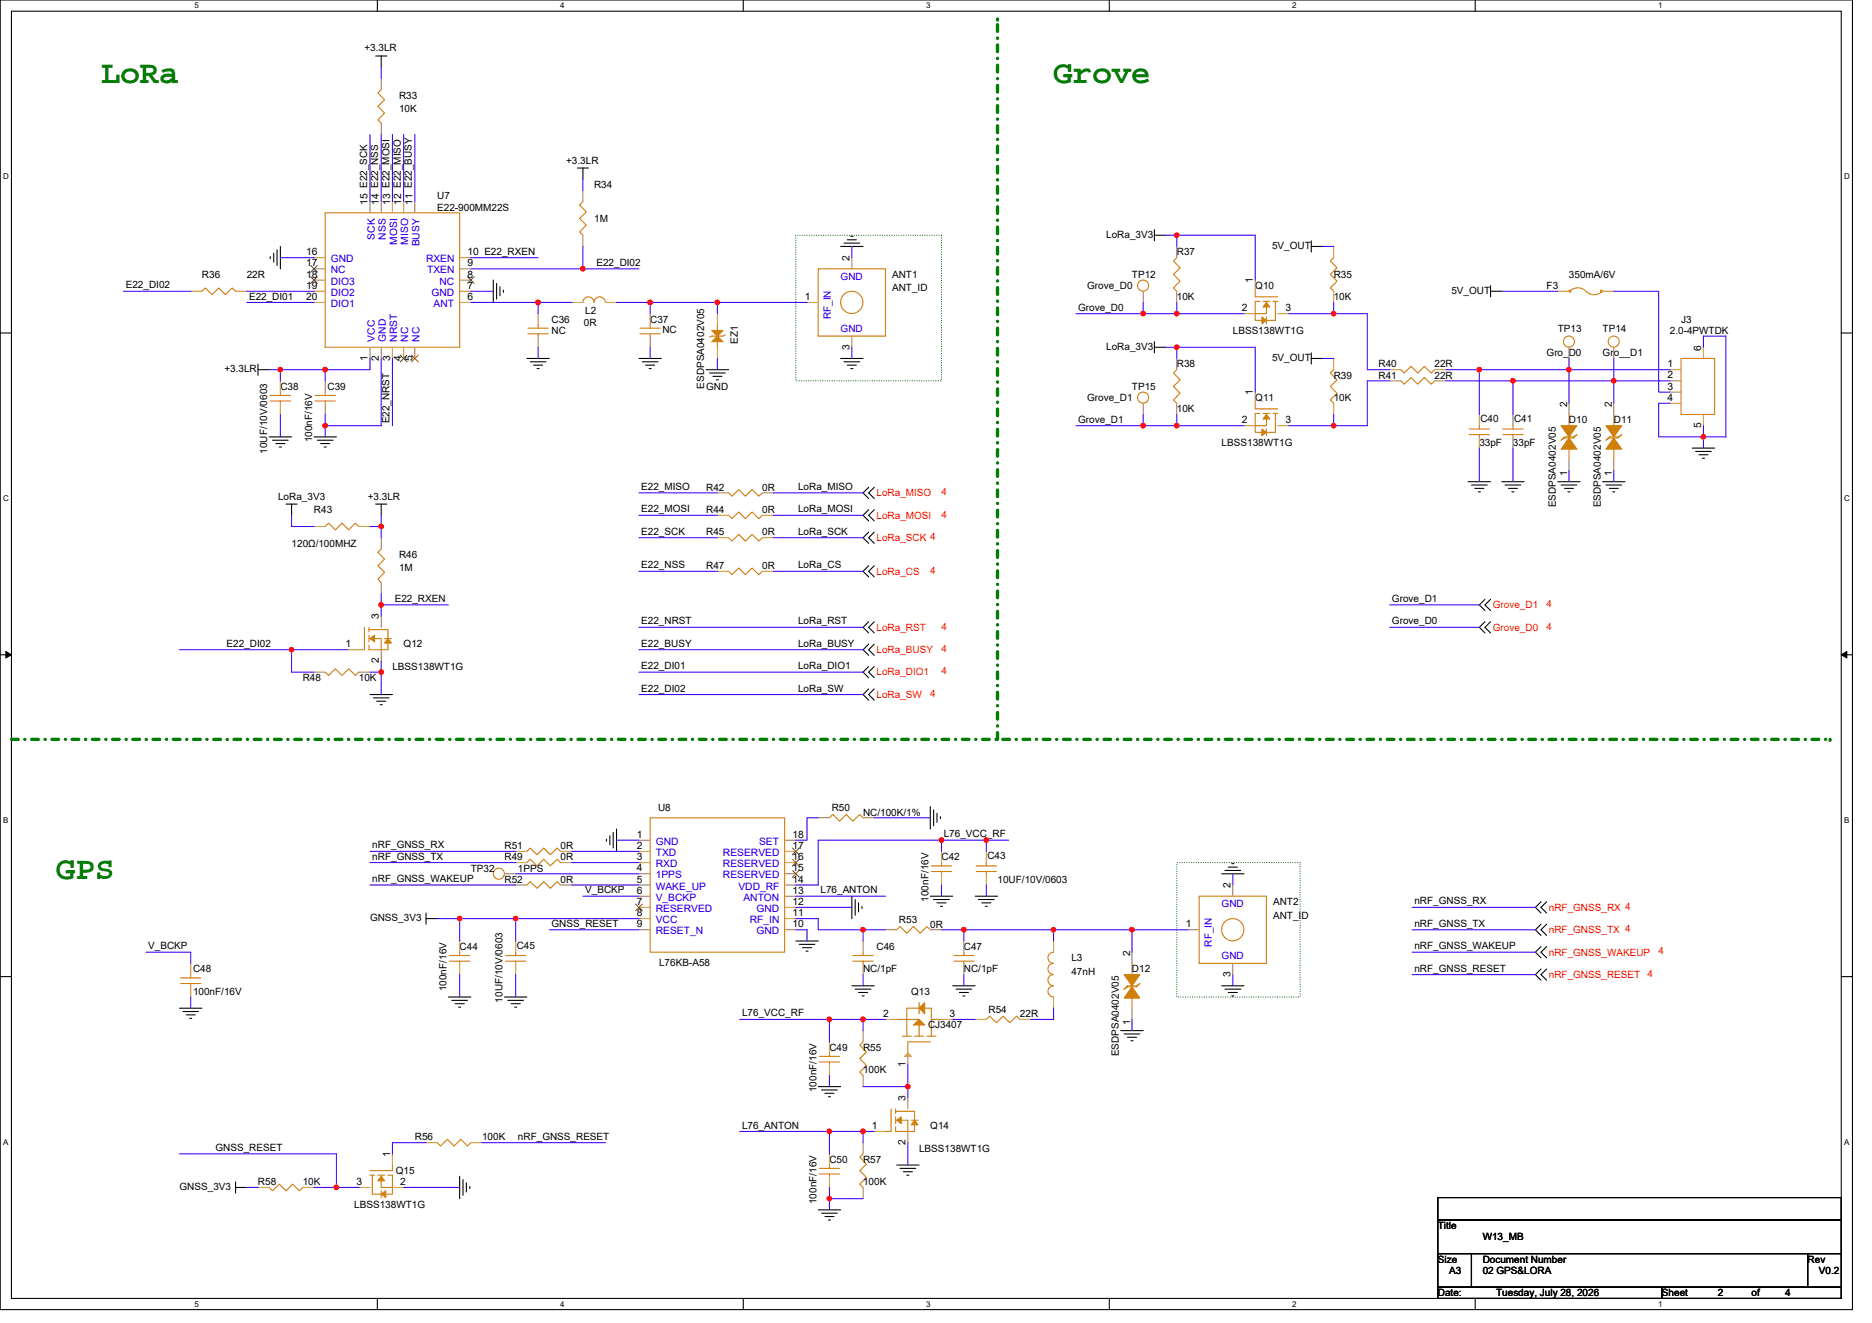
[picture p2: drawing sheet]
<svg xmlns="http://www.w3.org/2000/svg" width="297mm" height="210mm" viewBox="0 0 297 210" stroke-linecap="round" stroke-linejoin="round" font-family="sans-serif">
<defs><g id="words">
<g font-size="5.1" fill="#008000">
<text x="16" y="13.2">LoRa</text>
<text x="167.2" y="13.2">Grove</text>
<text x="8.9" y="139.4">GPS</text>
</g>
<g font-size="1.6">
<text x="57.8" y="8.2">+3.3LR</text>
<text x="63.3" y="15.6">R33</text>
<text x="63.3" y="17.8">10K</text>
<text x="89.8" y="26">+3.3LR</text>
<text x="94.3" y="29.9">R34</text>
<text x="58.3" y="32.5" transform="rotate(-90 58.3 32.5)">15 E22_SCK</text>
<text x="60.1" y="32.5" transform="rotate(-90 60.1 32.5)">14 E22_NSS</text>
<text x="61.9" y="32.5" transform="rotate(-90 61.9 32.5)">13 E22_MOSI</text>
<text x="63.7" y="32.5" transform="rotate(-90 63.7 32.5)">12 E22_MISO</text>
<text x="65.4" y="32.5" transform="rotate(-90 65.4 32.5)">11 E22_BUSY</text>
<text x="69.4" y="31.6">U7</text>
<text x="69.4" y="33.4">E22-900MM22S</text>
<text x="94.3" y="35.2">1M</text>
<text x="48.6" y="40.5">16</text>
<text x="74.2" y="40.5">10 E22_RXEN</text>
<text x="134.8" y="41.4" transform="rotate(-90 134.8 41.4)">2</text>
<text x="175.5" y="37.7">LoRa_3V3</text>
<text x="186.7" y="40.5">R37</text>
<text x="201.8" y="39.5">5V_OUT</text>
<text x="20" y="45.8">E22_DI02</text>
<text x="32" y="44.1">R36</text>
<text x="39.2" y="44.1">22R</text>
<text x="39.5" y="47.5">E22_DI01</text>
<text x="48.6" y="42.3">17</text>
<text x="48.6" y="44.1">18</text>
<text x="48.6" y="45.8">19</text>
<text x="48.6" y="47.6">20</text>
<text x="74.2" y="45.8">7</text>
<text x="74.2" y="44.1">8</text>
<text x="74.2" y="47.6">6</text>
<text x="74.2" y="42.3">9</text>
<text x="94.6" y="42.2">E22_DI02</text>
<text x="127.7" y="47.6">1</text>
<text x="141.6" y="44.1">ANT1</text>
<text x="141.6" y="46.2">ANT_ID</text>
<text x="172.5" y="45.9">Grove_D0</text>
<text x="179.6" y="44.1">TP12</text>
<text x="186.7" y="47.6">10K</text>
<text x="198.8" y="45" transform="rotate(-90 198.8 45)">1</text>
<text x="199.2" y="45.9">Q10</text>
<text x="211.6" y="44.1">R35</text>
<text x="211.6" y="47.6">10K</text>
<text x="230.3" y="46.6">5V_OUT</text>
<text x="245.4" y="45.9">F3</text>
<text x="249" y="44.1">350mA/6V</text>
<text x="87.5" y="51.2">C36</text>
<text x="87.5" y="53">NC</text>
<text x="92.7" y="51.7">0R</text>
<text x="92.9" y="49.8">L2</text>
<text x="103.2" y="51.2">C37</text>
<text x="105.1" y="52.8">NC</text>
<text x="171.1" y="49.3">Grove_D0</text>
<text x="195.6" y="53">LBSS138WT1G</text>
<text x="197" y="49.4">2</text>
<text x="204" y="49.4">3</text>
<text x="247.2" y="52.6">TP13</text>
<text x="254.3" y="52.6">TP14</text>
<text x="265" y="53">2.0-4PWTDK</text>
<text x="266.7" y="51.2">J3</text>
<text x="35.6" y="59">+3.3LR</text>
<text x="58.3" y="57.3" transform="rotate(-90 58.3 57.3)">1</text>
<text x="60.1" y="57.3" transform="rotate(-90 60.1 57.3)">2</text>
<text x="61.9" y="57.3" transform="rotate(-90 61.9 57.3)">3</text>
<text x="63.7" y="57.3" transform="rotate(-90 63.7 57.3)">4</text>
<text x="65.4" y="57.3" transform="rotate(-90 65.4 57.3)">5</text>
<text x="117.1" y="54.6" transform="rotate(-90 117.1 54.6)">EZ1</text>
<text x="134.8" y="55.5" transform="rotate(-90 134.8 55.5)">3</text>
<text x="175.5" y="55.5">LoRa_3V3</text>
<text x="186.7" y="58.3">R38</text>
<text x="201.8" y="57.3">5V_OUT</text>
<text x="218.7" y="58.3">R40</text>
<text x="227.6" y="58.3">22R</text>
<text x="245.4" y="56.5">Gro_D0</text>
<text x="254.3" y="56.5">Gro__D1</text>
<text x="264.6" y="58.3">1</text>
<text x="269.9" y="55.6" transform="rotate(-90 269.9 55.6)">6</text>
<text x="44.5" y="61.9">C38</text>
<text x="52" y="61.9">C39</text>
<text x="111.8" y="61.7" transform="rotate(-90 111.8 61.7)">ESDPSA0402V05</text>
<text x="112.1" y="61.9">GND</text>
<text x="172.5" y="63.6">Grove_D1</text>
<text x="179.6" y="61.9">TP15</text>
<text x="186.7" y="65.4">10K</text>
<text x="198.8" y="62.8" transform="rotate(-90 198.8 62.8)">1</text>
<text x="199.2" y="63.6">Q11</text>
<text x="211.6" y="60.1">R39</text>
<text x="211.6" y="63.6">10K</text>
<text x="218.7" y="60.1">R41</text>
<text x="227.6" y="60.1">22R</text>
<text x="248.7" y="64.5" transform="rotate(-90 248.7 64.5)">2</text>
<text x="255.8" y="64.5" transform="rotate(-90 255.8 64.5)">2</text>
<text x="264.6" y="61.8">3</text>
<text x="264.6" y="63.6">4</text>
<text x="264.6" y="60.1">2</text>
<text x="49.5" y="70.2" transform="rotate(-90 49.5 70.2)">100nF/16V</text>
<text x="61.8" y="67.2" transform="rotate(-90 61.8 67.2)">E22_NRST</text>
<text x="171.1" y="67.1">Grove_D1</text>
<text x="193.8" y="70.8">LBSS138WT1G</text>
<text x="197" y="67.2">2</text>
<text x="204" y="67.2">3</text>
<text x="234.7" y="70.8">33pF</text>
<text x="234.9" y="67">C40</text>
<text x="240.1" y="70.8">33pF</text>
<text x="240.2" y="67">C41</text>
<text x="249" y="67.2">D10</text>
<text x="256.1" y="67.2">D11</text>
<text x="269.9" y="67.9" transform="rotate(-90 269.9 67.9)">5</text>
<text x="42.4" y="72" transform="rotate(-90 42.4 72)">10UF/10V/0603</text>
<text x="101.7" y="77.8">E22_MISO</text>
<text x="112.1" y="77.9">R42</text>
<text x="120.9" y="77.9">0R</text>
<text x="126.6" y="77.8">LoRa_MISO</text>
<text x="248.7" y="75.6" transform="rotate(-90 248.7 75.6)">1</text>
<text x="255.8" y="75.6" transform="rotate(-90 255.8 75.6)">1</text>
<text x="44.1" y="79.3">LoRa_3V3</text>
<text x="49.8" y="81.4">R43</text>
<text x="58.4" y="79.3">+3.3LR</text>
<text x="101.7" y="81.3">E22_MOSI</text>
<text x="112.1" y="81.4">R44</text>
<text x="120.9" y="81.4">0R</text>
<text x="126.6" y="81.3">LoRa_MOSI</text>
<text x="246.9" y="80.5" transform="rotate(-90 246.9 80.5)">ESDPSA0402V05</text>
<text x="254" y="80.5" transform="rotate(-90 254 80.5)">ESDPSA0402V05</text>
<text x="46.3" y="86.8">120Ω/100MHZ</text>
<text x="63.3" y="88.5">R46</text>
<text x="101.7" y="84.9">E22_SCK</text>
<text x="112.1" y="85">R45</text>
<text x="120.9" y="85">0R</text>
<text x="126.6" y="84.9">LoRa_SCK</text>
<text x="62.6" y="95.5">E22_RXEN</text>
<text x="63.3" y="90.7">1M</text>
<text x="101.7" y="90.2">E22_NSS</text>
<text x="112.1" y="90.3">R47</text>
<text x="120.9" y="90.3">0R</text>
<text x="126.6" y="90.2">LoRa_CS</text>
<text x="220.9" y="95.5">Grove_D1</text>
<text x="60.1" y="98.3" transform="rotate(-90 60.1 98.3)">3</text>
<text x="101.7" y="99.1">E22_NRST</text>
<text x="126.6" y="99.1">LoRa_RST</text>
<text x="220.9" y="99.1">Grove_D0</text>
<text x="36" y="102.7">E22_DI02</text>
<text x="54.8" y="102.7">1</text>
<text x="60.1" y="105.3" transform="rotate(-90 60.1 105.3)">2</text>
<text x="62.3" y="106.3">LBSS138WT1G</text>
<text x="64" y="102.8">Q12</text>
<text x="101.7" y="102.7">E22_BUSY</text>
<text x="101.7" y="106.2">E22_DI01</text>
<text x="126.6" y="106.2">LoRa_DIO1</text>
<text x="126.6" y="102.7">LoRa_BUSY</text>
<text x="48" y="108.1">R48</text>
<text x="56.9" y="108.1">10K</text>
<text x="101.7" y="109.8">E22_DI02</text>
<text x="126.6" y="109.8">LoRa_SW</text>
<text x="104.4" y="128.7">U8</text>
<text x="132" y="128.7">R50</text>
<text x="136.9" y="129.4">NC/100K/1%</text>
<text x="59.1" y="134.7">nRF_GNSS_RX</text>
<text x="59.1" y="136.4">nRF_GNSS_TX</text>
<text x="80" y="134.8">R51</text>
<text x="80" y="136.5">R49</text>
<text x="88.9" y="134.8">0R</text>
<text x="88.9" y="136.5">0R</text>
<text x="101" y="133">1</text>
<text x="101" y="134.7">2</text>
<text x="101" y="136.5">3</text>
<text x="125.7" y="136.5">16</text>
<text x="125.7" y="134.7">17</text>
<text x="125.7" y="133">18</text>
<text x="149.4" y="136.5">C42</text>
<text x="149.8" y="132.9">L76_VCC_RF</text>
<text x="156.7" y="136.4">C43</text>
<text x="59.1" y="140">nRF_GNSS_WAKEUP</text>
<text x="74.7" y="138.3">TP32</text>
<text x="80" y="140.1">R52</text>
<text x="82.2" y="138.3">1PPS</text>
<text x="88.9" y="140.1">0R</text>
<text x="92.9" y="141.8">V_BCKP</text>
<text x="101" y="138.3">4</text>
<text x="101" y="140.1">5</text>
<text x="101" y="141.9">6</text>
<text x="101" y="143.6">7</text>
<text x="125.7" y="143.6">12</text>
<text x="125.7" y="138.3">15</text>
<text x="125.7" y="141.9">13</text>
<text x="125.7" y="140.1">14</text>
<text x="130.2" y="141.8">L76_ANTON</text>
<text x="147.3" y="143.1" transform="rotate(-90 147.3 143.1)">100nF/16V</text>
<text x="158.3" y="140.1">10UF/10V/0603</text>
<text x="195.2" y="141" transform="rotate(-90 195.2 141)">2</text>
<text x="202" y="143.7">ANT2</text>
<text x="224.4" y="143.6">nRF_GNSS_RX</text>
<text x="58.7" y="146.2">GNSS_3V3</text>
<text x="87.5" y="147.1">GNSS_RESET</text>
<text x="101" y="145.4">8</text>
<text x="101" y="147.2">9</text>
<text x="125.7" y="147.2">10</text>
<text x="125.7" y="145.4">11</text>
<text x="142.6" y="146.5">R53</text>
<text x="147.6" y="147.2">0R</text>
<text x="188.1" y="147.2">1</text>
<text x="202" y="145.8">ANT_ID</text>
<text x="224.4" y="147.1">nRF_GNSS_TX</text>
<text x="23.5" y="150.7">V_BCKP</text>
<text x="30.6" y="154.3">C48</text>
<text x="72.9" y="150.8">C44</text>
<text x="82" y="150.6">C45</text>
<text x="104.6" y="153.3">L76KB-A58</text>
<text x="136.9" y="154.3">NC/1pF</text>
<text x="139.1" y="150.8">C46</text>
<text x="152.9" y="150.8">C47</text>
<text x="152.9" y="154.3">NC/1pF</text>
<text x="170" y="152.5">L3</text>
<text x="170" y="154.7">47nH</text>
<text x="179.3" y="151.7" transform="rotate(-90 179.3 151.7)">2</text>
<text x="179.6" y="154.3">D12</text>
<text x="195.2" y="155.1" transform="rotate(-90 195.2 155.1)">3</text>
<text x="224.4" y="150.7">nRF_GNSS_WAKEUP</text>
<text x="224.4" y="154.2">nRF_GNSS_RESET</text>
<text x="30.6" y="157.9">100nF/16V</text>
<text x="70.9" y="157.4" transform="rotate(-90 70.9 157.4)">100nF/16V</text>
<text x="79.8" y="159.1" transform="rotate(-90 79.8 159.1)">10UF/10V/0603</text>
<text x="117.7" y="161.3">L76_VCC_RF</text>
<text x="140.1" y="161.4">2</text>
<text x="144.6" y="157.9">Q13</text>
<text x="150.6" y="161.4">3</text>
<text x="156.9" y="160.7">R54</text>
<text x="161.8" y="161.4">22R</text>
<text x="131.6" y="166.8">C49</text>
<text x="136.9" y="166.8">R55</text>
<text x="147.3" y="163.2">CJ3407</text>
<text x="177.5" y="167.7" transform="rotate(-90 177.5 167.7)">ESDPSA0402V05</text>
<text x="179.3" y="162.7" transform="rotate(-90 179.3 162.7)">1</text>
<text x="129.5" y="173.4" transform="rotate(-90 129.5 173.4)">100nF/16V</text>
<text x="136.9" y="170.3">100K</text>
<text x="143.7" y="169.3" transform="rotate(-90 143.7 169.3)">1</text>
<text x="117.7" y="179.1">L76_ANTON</text>
<text x="138.4" y="179.2">1</text>
<text x="143.7" y="174.8" transform="rotate(-90 143.7 174.8)">3</text>
<text x="147.6" y="179.2">Q14</text>
<text x="34.2" y="182.7">GNSS_RESET</text>
<text x="61.9" y="183.7" transform="rotate(-90 61.9 183.7)">1</text>
<text x="65.8" y="181">R56</text>
<text x="76.5" y="181">100K</text>
<text x="82.2" y="180.9">nRF_GNSS_RESET</text>
<text x="131.6" y="184.6">C50</text>
<text x="136.9" y="184.6">R57</text>
<text x="143.7" y="181.7" transform="rotate(-90 143.7 181.7)">2</text>
<text x="145.8" y="182.8">LBSS138WT1G</text>
<text x="28.5" y="188.8">GNSS_3V3</text>
<text x="40.9" y="188.1">R58</text>
<text x="48" y="188.1">10K</text>
<text x="56.2" y="191.7">LBSS138WT1G</text>
<text x="56.6" y="188.1">3</text>
<text x="62.8" y="186.3">Q15</text>
<text x="63.5" y="188.1">2</text>
<text x="129.5" y="191.1" transform="rotate(-90 129.5 191.1)">100nF/16V</text>
<text x="136.9" y="188.1">100K</text>
<text x="228.2" y="195.1">Title</text>
<text x="235.3" y="196.8">W13_MB</text>
<text x="228.2" y="200.4">Size</text>
<text x="229.9" y="202.2">A3</text>
<text x="235.3" y="200.4">Document Number</text>
<text x="235.3" y="202.2">02 GPS&amp;LORA</text>
<text x="286.8" y="200.4">Rev</text>
<text x="288.6" y="202.2">V0.2</text>
<text x="228.2" y="205.7">Date:</text>
<text x="237.4" y="205.7">Tuesday, July 28, 2026</text>
<text x="263.7" y="205.7">Sheet</text>
<text x="272.6" y="205.7">2</text>
<text x="277.9" y="205.7">of</text>
<text x="283.3" y="205.7">4</text>
</g>
<g font-size="1.6" fill="#00c">
<text x="52.5" y="41.6">GND</text>
<text x="59.5" y="38" transform="rotate(-90 59.5 38)">SCK</text>
<text x="61.2" y="38" transform="rotate(-90 61.2 38)">NSS</text>
<text x="63" y="38.8" transform="rotate(-90 63 38.8)">MOSI</text>
<text x="64.8" y="38.8" transform="rotate(-90 64.8 38.8)">MISO</text>
<text x="66.6" y="39.1" transform="rotate(-90 66.6 39.1)">BUSY</text>
<text x="67.6" y="41.6">RXEN</text>
<text x="52.5" y="43.4">NC</text>
<text x="52.5" y="45.2">DIO3</text>
<text x="52.5" y="46.9">DIO2</text>
<text x="67.8" y="43.4">TXEN</text>
<text x="68.5" y="46.9">GND</text>
<text x="69.7" y="45.2">NC</text>
<text x="133.4" y="44.4">GND</text>
<text x="52.5" y="48.7">DIO1</text>
<text x="68.8" y="48.7">ANT</text>
<text x="131.8" y="50.7" transform="rotate(-90 131.8 50.7)">RF_IN</text>
<text x="133.4" y="52.6">GND</text>
<text x="59.5" y="54.2" transform="rotate(-90 59.5 54.2)">VCC</text>
<text x="61.2" y="54.2" transform="rotate(-90 61.2 54.2)">GND</text>
<text x="63" y="54.2" transform="rotate(-90 63 54.2)">NRST</text>
<text x="64.8" y="54.2" transform="rotate(-90 64.8 54.2)">NC</text>
<text x="66.6" y="54.2" transform="rotate(-90 66.6 54.2)">NC</text>
<text x="104.1" y="134.1">GND</text>
<text x="104.1" y="135.8">TXD</text>
<text x="104.1" y="137.6">RXD</text>
<text x="114.7" y="137.6">RESERVED</text>
<text x="114.7" y="135.8">RESERVED</text>
<text x="120.5" y="134.1">SET</text>
<text x="104.1" y="139.4">1PPS</text>
<text x="104.1" y="141.2">WAKE_UP</text>
<text x="104.1" y="143">V_BCKP</text>
<text x="114.7" y="139.4">RESERVED</text>
<text x="117.2" y="141.2">VDD_RF</text>
<text x="118" y="143">ANTON</text>
<text x="104.1" y="144.7">RESERVED</text>
<text x="104.1" y="146.5">VCC</text>
<text x="104.1" y="148.3">RESET_N</text>
<text x="119" y="146.5">RF_IN</text>
<text x="120" y="148.3">GND</text>
<text x="120" y="144.7">GND</text>
<text x="193.8" y="144">GND</text>
<text x="192.3" y="150.2" transform="rotate(-90 192.3 150.2)">RF_IN</text>
<text x="193.8" y="152.2">GND</text>
</g>
<g font-size="1.6" fill="#f00">
<text x="139.1" y="78.8">LoRa_MISO</text>
<text x="139.1" y="82.3">LoRa_MOSI</text>
<text x="149.4" y="78.6">4</text>
<text x="149.4" y="82.1">4</text>
<text x="139.1" y="85.9">LoRa_SCK 4</text>
<text x="139.1" y="91.2">LoRa_CS</text>
<text x="147.6" y="91">4</text>
<text x="139.1" y="100.1">LoRa_RST</text>
<text x="149.4" y="99.9">4</text>
<text x="236.9" y="96.5">Grove_D1</text>
<text x="236.9" y="100.1">Grove_D0</text>
<text x="245.4" y="96.4">4</text>
<text x="245.4" y="99.9">4</text>
<text x="139.1" y="103.7">LoRa_BUSY</text>
<text x="139.1" y="107.2">LoRa_DIO1</text>
<text x="149.4" y="103.5">4</text>
<text x="149.4" y="107">4</text>
<text x="139.1" y="110.8">LoRa_SW</text>
<text x="147.6" y="110.6">4</text>
<text x="245.8" y="148.1">nRF_GNSS_TX 4</text>
<text x="245.8" y="144.5">nRF_GNSS_RX 4</text>
<text x="245.8" y="155.2">nRF_GNSS_RESET</text>
<text x="245.8" y="151.7">nRF_GNSS_WAKEUP</text>
<text x="261.4" y="155">4</text>
<text x="263.2" y="151.5">4</text>
</g>
<g font-size="1.3">
<text x="30.8" y="1.3">5</text>
<text x="88.9" y="1.3">4</text>
<text x="147" y="1.3">3</text>
<text x="205" y="1.3">2</text>
<text x="263.1" y="1.3">1</text>
<text x=".5" y="28.4">D</text>
<text x="292.6" y="28.4">D</text>
<text x=".5" y="79.5">C</text>
<text x="292.6" y="79.5">C</text>
<text x=".5" y="130.6">B</text>
<text x="292.6" y="130.6">B</text>
<text x=".5" y="181.7">A</text>
<text x="292.6" y="181.7">A</text>
<text x="30.8" y="207.4">5</text>
<text x="88.9" y="207.4">4</text>
<text x="147" y="207.4">3</text>
<text x="205" y="207.4">2</text>
<text x="263.1" y="207.4">1</text>
</g>
</g></defs>
<path d="M0 0h293.9v207.9h-293.9zM1.8 1.8h290.4v204.3h-290.4z" fill="none" stroke="#000" stroke-width=".17"/>
<g fill="#fff">
<path d="M30.8 .2h.7v1.4h-.7z"/>
<path d="M30.8 206.3h.7v1.4h-.7z"/>
</g>
<path d="M59.9 0v1.8M59.9 206.1v1.8" fill="none" stroke="#000" stroke-width=".17"/>
<g fill="#fff">
<path d="M88.9 .2h.7v1.4h-.7z"/>
<path d="M88.9 206.3h.7v1.4h-.7z"/>
</g>
<path d="M117.9 0v1.8M117.9 206.1v1.8" fill="none" stroke="#000" stroke-width=".17"/>
<g fill="#fff">
<path d="M147 .2h.7v1.4h-.7z"/>
<path d="M147 206.3h.7v1.4h-.7z"/>
</g>
<path d="M176 0v1.8M176 206.1v1.8" fill="none" stroke="#000" stroke-width=".17"/>
<g fill="#fff">
<path d="M205 .2h.7v1.4h-.7z"/>
<path d="M205 206.3h.7v1.4h-.7z"/>
</g>
<path d="M234.1 0v1.8M234.1 206.1v1.8" fill="none" stroke="#000" stroke-width=".17"/>
<g fill="#fff">
<path d="M263.1 .2h.7v1.4h-.7z"/>
<path d="M263.1 206.3h.7v1.4h-.7z"/>
<path d="M.5 27.3h.9v1.4h-.9z"/>
<path d="M292.6 27.3h.9v1.4h-.9z"/>
<path d="M.5 78.4h.9v1.4h-.9z"/>
<path d="M292.6 78.4h.9v1.4h-.9z"/>
</g>
<path d="M0 52.9h1.8M292.2 52.9h1.7" fill="none" stroke="#000" stroke-width=".17"/>
<g fill="#fff">
<path d="M.5 129.5h.8v1.4h-.8z"/>
<path d="M292.6 129.5h.9v1.4h-.9z"/>
</g>
<path d="M0 103.9h1.8M292.2 103.9h1.7" fill="none" stroke="#000" stroke-width=".17"/>
<path d="M.9 103.4l.9 .5-.9 .5zM292.2 103.9l.8-.5v1z" fill="#000" stroke="#000" stroke-width=".16"/>
<g fill="#fff">
<path d="M.5 180.5h.8v1.4h-.8z"/>
<path d="M292.6 180.5h.9v1.4h-.9z"/>
</g>
<g fill="none" stroke="#000" stroke-width=".17">
<path d="M59.6 8.9h1.8M60.5 8.9v1.8M44 39.6v2.5M44.5 39.1v3.6M91.6 26.7h1.8M92.5 26.7v1.7M133.4 39.1h3.5M133.9 38.6h2.5M134.4 38.1h1.5M135 37.5h.3M183.2 37.3h1.8M183.2 36.4v1.8"/>
<path d="M208.1 39.1h1.7M208.1 38.2v1.8M40.9 58.7h1.8M40.9 57.8v1.8M42.9 40.7v.4M43.4 40.2v1.4M78.3 44.5v3.5M78.8 45v2.5M79.3 45.5v1.4M79.9 46.1v.3M83.6 56.9h3.6M84.1 57.4h2.5"/>
<path d="M84.7 58h1.4M85.2 58.5h.4M101.4 56.9h3.5M101.9 57.4h2.5M102.4 58h1.5M103 58.5h.3M112.1 58.7h3.5M112.6 59.2h2.5M113.1 59.7h1.5M133.4 56.9h3.5M133.9 57.4h2.5M134.4 58h1.5"/>
<path d="M135 58.5h.3M183.2 55.1h1.8M183.2 54.2v1.8M208.1 56.9h1.7M208.1 56v1.8M236.5 46.2h1.8M236.5 45.3v1.8M42.7 69.3h3.6M43.2 69.9h2.5M43.8 70.4h1.4M44.3 71h.4M49.8 69.3h3.6"/>
<path d="M50.4 69.9h2.4M50.9 70.4h1.4M51.4 71h.4M113.7 60.3h.3M137.8 77.3l-.9 .9 .9 .9M138.7 77.3l-.9 .9 .9 .9M233 76.5h3.5M233.5 77h2.5M234 77.5h1.5M234.6 78.1h.3M238.3 76.5h3.5M238.8 77h2.5"/>
<path d="M239.3 77.5h1.5M239.9 78.1h.3M247.2 76.5h3.5M247.7 77h2.5M248.2 77.5h1.5M248.8 78.1h.3M254.3 76.5h3.5M254.8 77h2.5M255.4 77.5h1.4M255.9 78.1h.3M268.5 71.1h3.6M269 71.6h2.5"/>
<path d="M269.6 72.2h1.4M270.1 72.7h.4M45.4 80h1.8M46.3 80v1.8M59.6 80h1.8M60.5 80v1.8M137.8 80.9l-.9 .9 .9 .9M137.8 84.5l-.9 .8 .9 .9M137.8 89.8l-.9 .9 .9 .9M137.8 98.7l-.9 .9 .9 .9M138.7 80.9l-.9 .9 .9 .9M138.7 84.5l-.9 .8 .9 .9"/>
<path d="M138.7 89.8l-.9 .9 .9 .9M138.7 98.7l-.9 .9 .9 .9M235.6 95.1l-.9 .9 .9 .9M235.6 98.7l-.9 .9 .9 .9M236.5 95.1l-.9 .9 .9 .9M236.5 98.7l-.9 .9 .9 .9M58.7 110.2h3.6M59.2 110.8h2.5M59.8 111.3h1.4M60.3 111.8h.4M137.8 109.3l-.9 .9 .9 .9M137.8 102.2l-.9 .9 .9 .9"/>
<path d="M137.8 105.8l-.9 .9 .9 .9M138.7 109.3l-.9 .9 .9 .9M138.7 102.2l-.9 .9 .9 .9M138.7 105.8l-.9 .9 .9 .9M96.2 133.2v.3M96.8 132.6v1.5M97.3 132.1v2.5M97.8 131.6v3.5M147.6 128v3.6M148.1 128.5v2.5M148.7 129.1v1.4M149.2 129.6v.4"/>
<path d="M193.8 138.7h3.6M194.4 138.2h2.5M194.9 137.6h1.4M195.4 137.1h.4M0 155h1.8M67.6 145.8h1.8M67.6 144.9v1.8M71.2 158.2h3.5M71.7 158.8h2.5M72.2 159.3h1.5M72.8 159.9h.3M80 158.2h3.6"/>
<path d="M80.6 158.8h2.5M81.1 159.3h1.4M81.7 159.9h.3M126.3 149.4h3.5M126.8 149.9h2.5M127.3 150.4h1.5M127.9 151h.3M135.2 156.5h3.5M135.2 142.2v3.6M135.7 157h2.5M135.7 142.8v2.5M136.2 157.5h1.5"/>
<path d="M136.2 143.3v1.4M136.8 158.1h.3M136.8 143.8v.4M147.6 142.2h3.6M148.1 142.8h2.5M148.7 143.3h1.4M149.2 143.8h.4M151.2 156.5h3.5M151.7 157h2.5M152.2 157.5h1.5M152.8 158.1h.3M154.7 142.2h3.6"/>
<path d="M155.3 142.8h2.5M155.8 143.3h1.4M156.3 143.8h.4M193.8 156.5h3.6M194.4 157h2.5M194.9 157.5h1.4M195.4 158.1h.4M244.5 153.8l-.9 .9 .9 .9M244.5 150.2l-.9 .9 .9 .9M244.5 146.7l-.9 .9 .9 .9M244.5 143.1l-.9 .9 .9 .9M245.4 153.8l-.9 .9 .9 .9"/>
<path d="M245.4 150.2l-.9 .9 .9 .9M245.4 146.7l-.9 .9 .9 .9M245.4 143.1l-.9 .9 .9 .9M292.2 155h1.7M28.5 160h3.5M29 160.5h2.5M29.5 161.1h1.5M30.1 161.6h.3M129.8 172.5h3.6M130.4 173h2.5M130.9 173.5h1.4M131.4 174.1h.4"/>
<path d="M177.8 163.6h3.6M178.4 164.1h2.5M178.9 164.6h1.4M179.4 165.2h.4M37.4 188.5h1.8M37.4 187.6v1.8M72.9 186.7v3.5M73.5 187.2v2.5M74 187.7v1.5M74.5 188.3v.3M129.8 192h3.6M130.4 192.6h2.5"/>
<path d="M130.9 193.1h1.4M131.4 193.6h.4M142.3 184.9h3.5M142.8 185.4h2.5M143.3 186h1.5M143.9 186.5h.3M228.2 190.1h64v3.5h-64zM228.2 193.6h64v5.4h-64zM228.2 199h5.3v5.3h-5.3zM233.5 199h53.3v5.3h-53.3zM286.8 199h5.4v5.3h-5.4zM228.2 204.3h35.5v1.8h-35.5z"/>
<path d="M263.7 204.3h28.5v1.8h-28.5z"/>
</g>
<path d="M158.3 3h.1M1.8 117.3h288.6M158.3 117.3v-114.3M290.4 117.3h.1" fill="none" stroke="#008000" stroke-width=".53" stroke-dasharray="1.1 1.1 0 1.1"/>
<path d="M126.3 37.3h23.1v23.2h-23.1zM186.7 136.9h19.6v21.3h-19.6z" fill="none" stroke="#008000" stroke-width=".17" stroke-dasharray="0 .3"/>
<g fill="none" stroke="#cc8006" stroke-width=".17">
<path d="M60.5 14.2l-.5 .6 1 1-1 1.1 1 1-1 1.1 .5 .6M51.6 33.8h21.3v21.3h-21.3zM92.5 32l-.5 .5 1 1.1-1 1.1 1 1-1 1.1 .5 .5M32 46.2l.6-.5 1.1 1.1 1-1.1 1.1 1.1 1-1.1 .6 .5M83.8 52.1h3.2M83.8 53h3.2M85.4 53v.3M85.4 51.6v.5M92.5 48a.88 .88 0 0 1 .9-.9 .88 .88 0 0 1 .9 .9M94.3 48a.88 .88 0 0 1 .9-.9 .88 .88 0 0 1 .8 .9M101.6 52.1h3.2M101.6 53h3.2"/>
<path d="M103.2 53v.3M103.2 51.6v.5M113.8 51.6v1.2M113.8 53.7v1.4M115.1 53.2l-.4 .1h-1.8l-.3 .2M129.8 42.7h10.7v10.6h-10.7zM186.7 58.7l-.5 .5 1.1 1.1-1.1 1 1.1 1.1-1.1 1.1 .5 .5M186.7 40.9l-.5 .5 1.1 1.1-1.1 1.1 1.1 1-1.1 1.1 .5 .5M199.2 46.2v.9h3.5M199.2 49.8v1h3.2v-1M199.9 47.8h-.7v2M200.4 47.8h1.1"/>
<path d="M201 47.8v2h-1.8M201 50.3v1.1M202 47.8h.7M202.4 49.8h.1M202.4 47.8v2M211.6 58.7l-.5 .5 1 1.1-1 1 1 1.1-1 1.1 .5 .5M211.6 40.9l-.5 .5 1 1.1-1 1.1 1 1-1 1.1 .5 .5M222.3 58.7l.5 .5 1.1-1.1 1.1 1.1 1-1.1 1.1 1.1 .5-.5M249 46.2a1.96 1.96 0 0 1 2.6 0 1.91 1.91 0 0 0 2.7 0M249 46.1h.2v.2h-.2zM254 46.1h.2v.2h-.2zM266.7 56.9h5.4v8.9h-5.4z"/>
<path d="M42.9 62.8h3.2M42.9 63.6h3.2M44.5 63.6v.4M44.5 62.2v.6M50 62.8h3.2M50 63.6h3.2M51.6 63.6v.4M51.6 62.2v.6M115.6 78.2l.5 .6 1.1-1.1 1.1 1.1 1-1.1 1.1 1.1 .5-.6M199.2 64v.9h3.5M199.2 67.6v1h3.2v-1M199.9 65.6h-.7v2"/>
<path d="M200.4 65.6h1.1M201 65.6v2h-1.8M201 68.1v1.1M202 65.6h.7M202.4 67.6h.1M202.4 65.6v2M222.3 60.5l.5 .5 1.1-1.1 1.1 1.1 1-1.1 1.1 1.1 .5-.5M233.1 68.1h3.2M233.1 69h3.2M234.7 69v.3M234.7 67.6v.5M238.5 68.1h3.2"/>
<path d="M238.5 69h3.2M240.1 69v.3M240.1 67.6v.5M247.7 69.9l.5-.6h1.5l.5-.3-.5 .5h-1.5zM249 65.8v1.8M249 71.3v1.6M254.8 69.9l.6-.6h1.4l.5-.3-.5 .5h-1.4zM256.1 65.8v1.8M256.1 71.3v1.6M51.6 83.6l.5-.6 1.1 1.1 1.1-1.1 1 1.1 1.1-1.1 .5 .6M57.8 99.6v3.5h-.9M58.5 99.9h2"/>
<path d="M58.5 99.6v.7M60.5 87.1l-.5 .6 1 1-1 1.1 1 1-1 1.1 .5 .6M60.5 99.9h.1M60.5 99.9h1v3.2h-1M115.6 85.3l.5 .6 1.1-1.1 1.1 1.1 1-1.1 1.1 1.1 .5-.6M115.6 81.8l.5 .5 1.1-1 1.1 1 1-1 1.1 1 .5-.5M115.6 90.7l.5 .5 1.1-1.1 1.1 1.1 1-1.1 1.1 1.1 .5-.5M51.6 106.7l.5 .5 1.1-1 1.1 1 1-1 1.1 1 .5-.5M58.5 102.4v.7h2M58.5 101.3h2v1.8M58.5 100.8v1.1M61 101.3h1.1"/>
<path d="M83.6 135.1l.5-.5 1.1 1.1 1.1-1.1 1 1.1 1.1-1.1 .5 .5M83.6 136.9l.5-.5 1.1 1 1.1-1 1 1 1.1-1 .5 .5M103.2 129.8h21.3v21.3h-21.3zM131.6 129.8l.5-.5 1.1 1 1.1-1 1 1 1.1-1 .5 .5M147.8 137.4h3.2M147.8 138.3h3.2M149.4 138.3v.4M149.4 136.9v.5M154.9 137.4h3.2M154.9 138.3h3.2M156.5 138.3v.4M156.5 136.9v.5"/>
<path d="M28.7 155.2h3.2M28.7 156.1h3.2M30.3 156.1v.4M30.3 154.7v.5M71.3 151.7h3.2M71.3 152.5h3.2M72.9 152.5v.4M72.9 151.1v.6M80.2 151.7h3.2M80.2 152.5h3.2M81.8 152.5v.4M81.8 151.1v.6"/>
<path d="M83.6 140.5l.5-.6 1.1 1.1 1.1-1.1 1 1.1 1.1-1.1 .5 .6M135.3 151.7h3.3M135.3 152.5h3.3M136.9 152.5v.4M136.9 151.1v.6M142.3 147.6l.5-.6 1.1 1.1 1-1.1 1.1 1.1 1.1-1.1 .5 .6M145.8 159.1v1.8M151.3 151.7h3.3M151.3 152.5h3.3M152.9 152.5v.4M152.9 151.1v.6M167.1 151.1a.88 .88 0 0 0-.8 .9 .88 .88 0 0 0 .8 .9"/>
<path d="M167.1 152.9a.88 .88 0 0 0-.8 .9 .88 .88 0 0 0 .8 .9 .89 .89 0 0 0-.8 .9 .89 .89 0 0 0 .8 .8 .89 .89 0 0 0-.8 .9 .89 .89 0 0 0 .8 .9M178.9 156.5h1.4l.6-.4-.6 .5h-1.4l-.5 .4zM179.6 152.9v1.8M179.6 158.4v1.6M190.3 142.2h10.7v10.7h-10.7zM130 167.7h3.2M130 168.6h3.2M131.6 168.6v.3M131.6 167.1v.6M136.9 165.4l-.5 .5 1.1 1.1-1.1 1 1.1 1.1-1.1 1.1 .5 .5M141.4 176v3.6h-.9M142.1 176.4h2"/>
<path d="M142.1 178.9v.7h2M142.1 177.8h2v1.8M142.1 176v.7M142.1 177.3v1M142.3 161.8h3.5M143.2 164.5h1.4M144.1 176.4h.1M144.1 176.4h1v3.2h-1M144.6 177.8h1.1M145.1 164.5h1.5M145.8 160h-1.9v4.5M145.8 162.7v1.8"/>
<path d="M146.7 160h1.1v4.5M147.1 164.5h1.4M147.6 165.4h-3.5v1.7M147.8 161.8h1.6M156.5 161.8l.5-.5 1.1 1 1.1-1 1 1 1.1-1 .5 .5M42.7 188.5l.5 .5 1.1-1.1 1.1 1.1 1-1.1 1.1 1.1 .5-.5M58.7 186.5h.7M59.1 188.5h.1M59.1 186.5v2M59.1 188.5v1h3.2v-1M60 186.5h1M60.5 189v1.1"/>
<path d="M60.5 186.5v2h1.8M61.5 186.5h.8v2M62.3 184.9v.9h-3.6M69.4 181.4l.5 .5 1.1-1.1 1 1.1 1.1-1.1 1.1 1.1 .5-.5M130 185.4h3.2M130 186.3h3.2M131.6 186.3v.4M131.6 184.9v.5M136.9 183.1l-.5 .6 1.1 1-1.1 1.1 1.1 1.1-1.1 1 .5 .6"/>
<circle cx="135.2" cy="48" r="1.77"/>
<circle cx="181.4" cy="45.3" r=".88"/>
<circle cx="248.9" cy="54.2" r=".88"/>
<circle cx="256.1" cy="54.2" r=".88"/>
<circle cx="181.4" cy="63.1" r=".88"/>
<circle cx="79.1" cy="138.7" r=".88"/>
<circle cx="195.6" cy="147.6" r="1.77"/>
</g>
<g fill="none" stroke="#a84" stroke-width=".17">
<path d="M60.5 19.6v1.7M60.5 12.4v1.8M58.7 32v1.8M60.5 32v1.8M62.3 32v1.8M64 32v1.8M65.8 32v1.8M92.5 37.3v1.8M92.5 30.2v1.8M186.7 39.1v1.8M211.6 39.1v1.8M30.3 46.2h1.7"/>
<path d="M37.4 46.2h1.8M49.8 40.9h1.8M49.8 42.7h1.8M49.8 44.4h1.8M49.8 46.2h1.8M49.8 48h1.8M58.7 55.1v1.8M60.5 55.1v1.8M62.3 55.1v1.8M64 55.1v1.8M65.8 55.1v1.8M72.9 48h1.8"/>
<path d="M72.9 46.2h1.8M72.9 44.4h1.8M72.9 42.7h1.8M72.9 40.9h1.8M85.4 53.3v1.8M85.4 49.8v1.8M90.7 48h1.8M96.1 48h1.7M103.2 53.3v1.8M103.2 49.8v1.8M113.8 55.1v1.8M113.8 49.8v1.8"/>
<path d="M128.1 48h1.7M135.2 40.9v1.8M135.2 53.3v1.8M181.4 46.2v1.8M186.7 56.9v1.8M186.7 46.2v1.8M197.4 49.8h1.8M199.2 44.4v1.8M202.7 49.8h1.8M211.6 56.9v1.8M211.6 46.2v1.8M220.5 58.7h1.8"/>
<path d="M227.6 58.7h1.8M247.2 46.2h1.8M249 55.1v1.8M254.3 46.2h1.8M256.1 55.1v1.8M265 58.7h1.7M270.3 55.1v1.8M44.5 64v1.8M44.5 60.5v1.7M51.6 64v1.8M51.6 60.5v1.7M113.8 78.2h1.8"/>
<path d="M120.9 78.2h1.8M181.4 64v1.8M186.7 64v1.8M197.4 67.6h1.8M199.2 62.2v1.8M202.7 67.6h1.8M211.6 64v1.8M220.5 60.5h1.8M227.6 60.5h1.8M234.7 69.3v1.8M234.7 65.8v1.8M240.1 69.3v1.8"/>
<path d="M240.1 65.8v1.8M249 64v1.8M249 72.9v1.8M256.1 64v1.8M256.1 72.9v1.8M265 62.2h1.7M265 64h1.7M265 60.5h1.7M270.3 65.8v1.8M49.8 83.6h1.8M56.9 83.6h1.8M60.5 85.3v1.8"/>
<path d="M60.5 92.5v1.7M60.5 97.8v1.8M113.8 85.3h1.8M113.8 81.8h1.8M113.8 90.7h1.8M120.9 85.3h1.8M120.9 81.8h1.8M120.9 90.7h1.8M49.8 106.7h1.8M55.2 103.1h1.7M56.9 106.7h1.8M60.5 103.1v1.8"/>
<path d="M80 138.7h1.8M81.8 135.1h1.8M81.8 136.9h1.8M88.9 135.1h1.8M88.9 136.9h1.8M101.4 133.3h1.8M101.4 135.1h1.8M101.4 136.9h1.8M101.4 138.7h1.8M124.5 138.7h1.8M124.5 136.9h1.8M124.5 135.1h1.8"/>
<path d="M124.5 133.3h1.8M129.8 129.8h1.8M136.9 129.8h1.8M149.4 138.7v1.8M149.4 135.1v1.8M156.5 138.7v1.8M156.5 135.1v1.8M30.3 156.5v1.7M30.3 152.9v1.8M72.9 152.9v1.8M72.9 149.4v1.7M81.8 140.5h1.8"/>
<path d="M81.8 152.9v1.8M81.8 149.4v1.7M88.9 140.5h1.8M101.4 140.5h1.8M101.4 142.2h1.8M101.4 144h1.8M101.4 145.8h1.8M101.4 147.6h1.8M124.5 147.6h1.8M124.5 145.8h1.8M124.5 144h1.8M124.5 142.2h1.8"/>
<path d="M124.5 140.5h1.8M136.9 152.9v1.8M136.9 149.4v1.7M140.5 147.6h1.8M147.6 147.6h1.8M152.9 152.9v1.8M152.9 149.4v1.7M167.2 149.4v1.7M167.2 158.2v1.8M179.6 151.1v1.8M188.5 147.6h1.8M195.6 140.5v1.7"/>
<path d="M195.6 152.9v1.8M131.6 168.9v1.8M131.6 165.4v1.7M136.9 163.6v1.8M136.9 170.7v1.8M138.7 179.6h1.8M140.5 161.8h1.8M144.1 167.1v1.8M144.1 174.2v1.8M144.1 179.6v1.8M149.4 161.8h1.8M154.7 161.8h1.8"/>
<path d="M161.8 161.8h1.8M179.6 160v1.8M40.9 188.5h1.8M48 188.5h1.8M56.9 188.5h1.8M62.3 183.1v1.8M62.3 188.5h1.7M67.6 181.4h1.8M74.7 181.4h1.8M131.6 186.7v1.8M131.6 183.1v1.8M136.9 181.4v1.7"/>
<path d="M136.9 188.5v1.7"/>
</g>
<g fill="#cc8006" stroke="#cc8006" stroke-width=".17">
<path d="M145.8 161.8l.9 .9h-1.8z" fill-rule="evenodd"/>
<path d="M145.8 160l.9-.9v1.8z" fill-rule="evenodd"/>
<path d="M145.1 177.8l.6 .7h-1.1z" fill-rule="evenodd"/>
<path d="M142.3 177.8l.7-.5v1z" fill-rule="evenodd"/>
<path d="M61.5 101.3l.6 .8h-1.1z" fill-rule="evenodd"/>
<path d="M58.7 101.3l.7-.5v1.1z" fill-rule="evenodd"/>
<path d="M179.6 156.6l1.3 1.8h-2.5z" fill-rule="evenodd"/>
<path d="M178.4 154.7h2.5l-1.3 1.8z" fill-rule="evenodd"/>
<path d="M249 69.5l1.2 1.8h-2.5z" fill-rule="evenodd"/>
<path d="M247.7 67.6h2.5l-1.2 1.7z" fill-rule="evenodd"/>
<path d="M200.2 68.1l.8 .5-.8 .6z" fill-rule="evenodd"/>
<path d="M201 65.8l.5 .7h-1.1z" fill-rule="evenodd"/>
<path d="M112.9 52.5h1.8l-.9 .8z" fill-rule="evenodd"/>
<path d="M113.8 53.3l.9 .9h-1.8z" fill-rule="evenodd"/>
<path d="M200.2 50.3l.8 .5-.8 .6z" fill-rule="evenodd"/>
<path d="M201 48l.5 .7h-1.1z" fill-rule="evenodd"/>
<path d="M256.1 69.5l1.2 1.8h-2.5z" fill-rule="evenodd"/>
<path d="M254.8 67.6h2.5l-1.2 1.7z" fill-rule="evenodd"/>
<path d="M60.5 189.5l.7-.5v1.1z" fill-rule="evenodd"/>
<path d="M60.5 186.7l.5 .7h-1z" fill-rule="evenodd"/>
</g>
<path d="M143.5 167.7l.6-.6 .5 .6z" fill="#a84" stroke="#a84" stroke-width=".17"/>
<g fill="none" stroke="#804000" stroke-width=".16">
<path d="M49.3 42.1l1.1 1.1M49.3 43.9l1.1 1.1M50.4 42.1l-1.1 1.1M50.4 43.9l-1.1 1.1M63.5 56.4l1.1 1M64.6 56.4l-1.1 1M65.3 56.4l1.1 1M66.4 56.4l-1.1 1M74.2 43.9l1.1 1.1M75.2 43.9l-1 1.1M125.7 138.2l1.1 1M125.7 136.4l1.1 1.1"/>
<path d="M125.7 134.6l1.1 1.1M126.8 138.2l-1.1 1M126.8 136.4l-1.1 1.1M126.8 134.6l-1.1 1.1M100.9 143.5l1 1.1M101.9 143.5l-1.1 1.1"/>
</g>
<g fill="none" stroke="#4200ff" stroke-width=".17">
<path d="M60.5 10.7v1.7M58.7 21.3v10.7M60.5 21.3v10.7M62.3 21.3v10.7M64 21.3v10.7M65.8 21.3v10.7M92.5 28.4v1.8M92.5 39.1v3.6M135.2 39.1v1.8M185 37.3h1.7M186.7 37.3h12.5v7.1M186.7 37.3v1.8"/>
<path d="M209.8 39.1h1.8M19.6 46.2h10.7M39.2 46.2h10.6M39.2 48h10.6M42.7 58.7h1.8M44.5 58.7v1.8M44.5 58.7h7.1M44.5 40.9h5.3M51.6 58.7v1.8M58.7 56.9v1.8h-7.1M60.5 56.9v10.7h-8.9M62.3 56.9v10.7"/>
<path d="M74.7 46.2h3.6M74.7 48h10.7M74.7 42.7h17.8M74.7 40.9h10.7M85.4 55.1v1.8M85.4 48h5.3M85.4 48v1.8M92.5 42.7h8.9M97.8 48h5.4M103.2 48h10.6M103.2 48v1.8M103.2 55.1v1.8"/>
<path d="M113.8 48v1.8M113.8 56.9v1.8M113.8 48h14.3M135.2 55.1v1.8M170.7 49.8h10.7M181.4 48v1.8M181.4 49.8h5.3M185 55.1h1.7M186.7 55.1h12.5v7.1M186.7 55.1v1.8M186.7 48v1.8h10.7M204.5 49.8h7.1"/>
<path d="M209.8 56.9h1.8M211.6 49.8h5.4v8.9h3.5M211.6 48v1.8M229.4 58.7h5.3M234.7 58.7v7.1M234.7 58.7h14.3M238.3 46.2h8.9M249 58.7h16M249 56.9v1.8M249 58.7v5.3M256.1 56.9v3.6M256.1 46.2h7.1v16h1.8"/>
<path d="M270.3 55.1v-1.8h3.6v16h-3.6v-1.7M44.5 65.8v3.5M51.6 65.8v1.8M51.6 67.6v1.7M101.4 78.2h12.4M122.7 78.2h14.2M170.7 67.6h10.7M181.4 67.6h5.3M181.4 65.8v1.8M186.7 67.6h10.7M186.7 65.8v1.8M204.5 67.6h7.1"/>
<path d="M211.6 65.8v1.8M220.5 60.5h-3.5v7.1h-5.4M229.4 60.5h10.7M234.7 71.1v5.4M240.1 60.5h16M240.1 60.5v5.3M240.1 71.1v5.4M249 74.7v1.8M256.1 60.5v3.5M256.1 60.5h8.9M256.1 74.7v1.8M265 64h-1.8v5.3h7.1v1.8"/>
<path d="M46.3 81.8v1.8h3.5M58.7 83.6h1.8M60.5 94.2v1.8M60.5 83.6v1.7M60.5 81.8v1.8M71.2 96h-10.7v1.8M101.4 81.8h12.4M101.4 85.3h12.4M101.4 90.7h12.4M101.4 99.6h35.5M122.7 81.8h14.2M122.7 85.3h14.2"/>
<path d="M122.7 90.7h14.2M220.5 96h14.2M220.5 99.6h14.2M28.5 103.1h17.8M46.3 103.1h8.9M46.3 103.1v3.6h3.5M58.7 106.7h1.8M60.5 104.9v1.8M60.5 106.7v3.5M101.4 103.1h35.5M101.4 106.7h35.5M101.4 110.2h35.5"/>
<path d="M58.7 135.1h23.1M58.7 136.9h23.1M81.8 138.7h19.6M90.7 135.1h10.7M90.7 136.9h10.7M97.8 133.3h3.6M129.8 129.8h-1.7v3.5h-1.8M138.7 129.8h8.9M149.4 133.3h-19.6v7.2h-3.5M149.4 133.4v1.7M149.4 133.3h7.1M156.5 133.3h3.6"/>
<path d="M156.5 133.4v1.7M195.6 138.7v1.8M23.2 151.1h7.1v1.8M30.3 158.2v1.8M58.7 140.5h23.1M69.4 145.8h3.5M72.9 145.8h8.9M72.9 145.8v3.6M72.9 154.7v3.5M81.8 145.8h19.6M81.8 154.7v3.5M81.8 145.8v3.6"/>
<path d="M87.2 147.6h14.2M90.7 140.5h10.7M92.5 142.2h8.9M126.3 144h8.9M126.3 142.2h14.2M126.3 147.6h1.8v1.8M126.3 145.8h3.5v1.8h7.1M136.9 154.7v1.8M136.9 147.6h3.6M136.9 147.6v1.8M149.4 140.5v1.7M149.4 147.6h3.5"/>
<path d="M152.9 154.7v1.8M152.9 147.6v1.8M152.9 147.6h14.3M156.5 140.5v1.7M167.2 147.6v1.8M167.2 147.6h12.4M179.6 147.6h8.9M179.6 147.6v3.5M195.6 154.7v1.8M224.1 144h19.5M224.1 147.6h19.5M224.1 151.1h19.5"/>
<path d="M224.1 154.7h19.5M117.4 179.6h14.2M117.4 161.8h14.2M131.6 179.6h5.3M131.6 161.8h5.3M131.6 179.6v3.5M131.6 170.7v1.8M131.6 161.8v3.6M136.9 161.8h3.6M136.9 179.6v1.8M136.9 161.8v1.8M136.9 172.5h7.2"/>
<path d="M136.9 179.6h1.8M144.1 168.9v3.6M144.1 172.5v1.7M151.2 161.8h3.5M167.2 160v1.8h-3.6M179.6 161.8v1.8M28.5 183.1h24.9v5.4M39.2 188.5h1.7M49.8 188.5h3.6M53.4 188.5h3.5M64 188.5h8.9M67.6 181.4h-5.3v1.7"/>
<path d="M76.5 181.4h19.6M131.6 190.2h5.3M131.6 188.5v1.7M131.6 190.2v1.8M144.1 181.4v3.5"/>
</g>
<g fill="#f00" stroke="#f00" stroke-width=".17">
<circle cx="186.7" cy="49.8" r=".35"/>
<circle cx="181.4" cy="49.8" r=".35"/>
<circle cx="211.6" cy="49.8" r=".35"/>
<circle cx="186.7" cy="37.3" r=".35"/>
<circle cx="186.7" cy="55.1" r=".35"/>
<circle cx="211.6" cy="67.6" r=".35"/>
<circle cx="186.7" cy="67.6" r=".35"/>
<circle cx="181.4" cy="67.6" r=".35"/>
<circle cx="167.2" cy="147.6" r=".35"/>
<circle cx="152.9" cy="147.6" r=".35"/>
<circle cx="270.3" cy="69.3" r=".35"/>
<circle cx="248.9" cy="58.7" r=".35"/>
<circle cx="234.7" cy="58.7" r=".35"/>
<circle cx="240.1" cy="60.4" r=".35"/>
<circle cx="256.1" cy="60.4" r=".35"/>
<circle cx="144" cy="172.5" r=".35"/>
<circle cx="131.6" cy="179.6" r=".35"/>
<circle cx="136.9" cy="179.6" r=".35"/>
<circle cx="131.6" cy="190.2" r=".35"/>
<circle cx="131.6" cy="161.8" r=".35"/>
<circle cx="136.9" cy="161.8" r=".35"/>
<circle cx="149.4" cy="133.3" r=".35"/>
<circle cx="156.5" cy="133.3" r=".35"/>
<circle cx="81.8" cy="145.8" r=".35"/>
<circle cx="72.9" cy="145.8" r=".35"/>
<circle cx="136.9" cy="147.6" r=".35"/>
<circle cx="179.6" cy="147.6" r=".35"/>
<circle cx="92.5" cy="42.7" r=".35"/>
<circle cx="85.4" cy="48" r=".35"/>
<circle cx="113.8" cy="48" r=".35"/>
<circle cx="103.2" cy="48" r=".35"/>
<circle cx="44.5" cy="58.7" r=".35"/>
<circle cx="51.6" cy="58.7" r=".35"/>
<circle cx="51.6" cy="67.6" r=".35"/>
<circle cx="60.5" cy="96" r=".35"/>
<circle cx="46.3" cy="103.1" r=".35"/>
<circle cx="60.5" cy="106.7" r=".35"/>
<circle cx="53.4" cy="188.5" r=".35"/>
<circle cx="60.5" cy="83.6" r=".35"/>
</g>
<use href="#words"/>
</svg>
